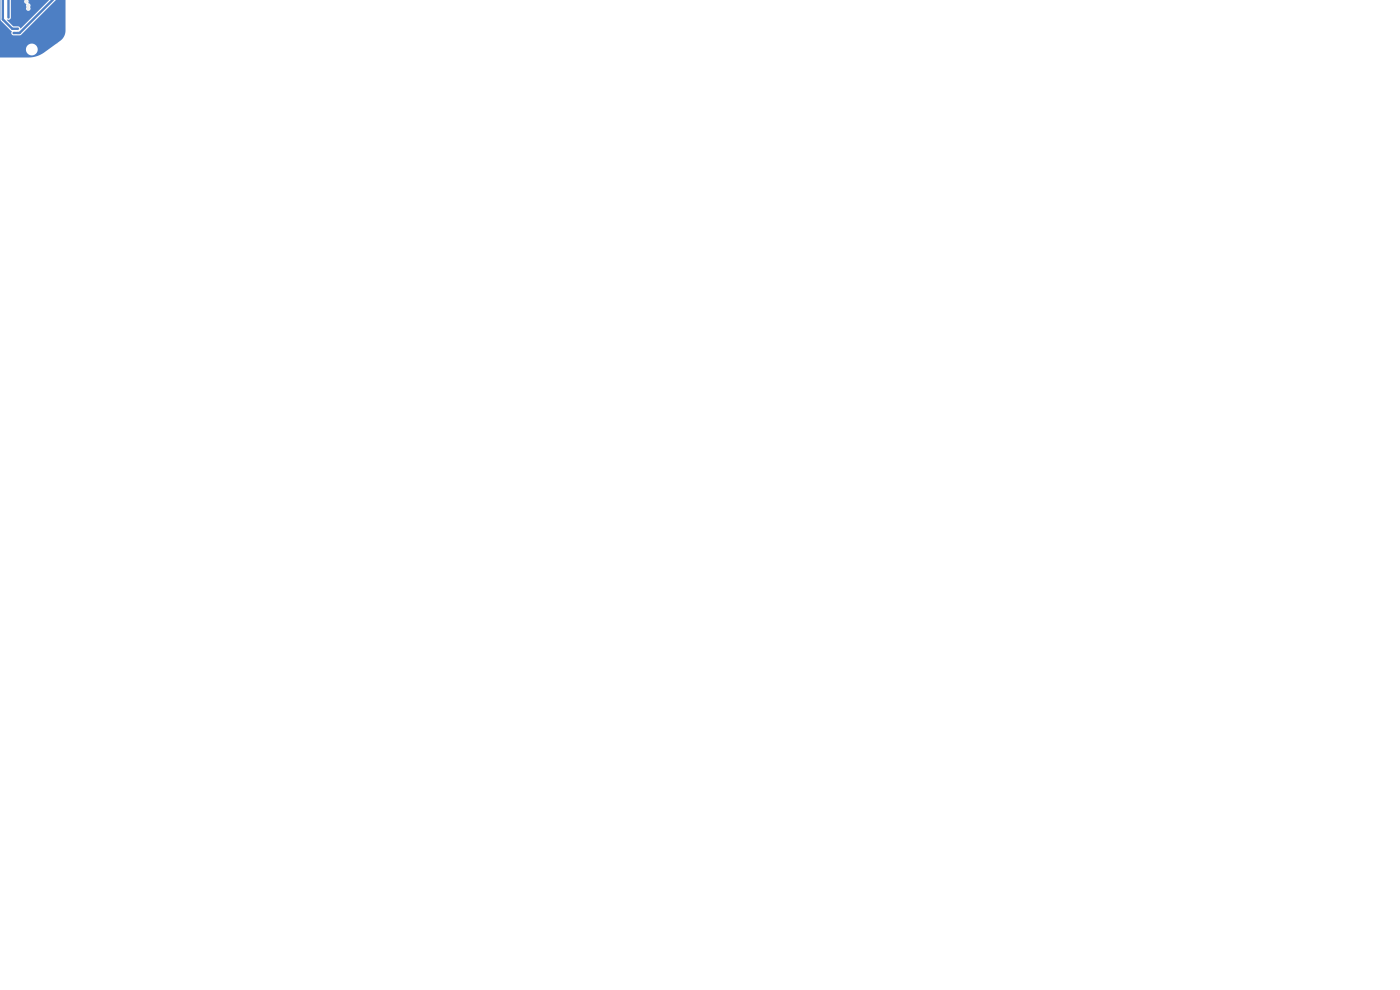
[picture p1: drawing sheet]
<svg xmlns="http://www.w3.org/2000/svg" width="297mm" height="210mm" viewBox="0 0 297 210" stroke-linecap="round" stroke-linejoin="round" font-family="sans-serif">
<g fill="#ececec" stroke="#ececec" stroke-width=".21">
<circle cx="5.6" cy=".3" r=".22"/>
<circle cx="6" cy="1.8" r=".23"/>
<circle cx="6" cy="1.2" r=".23"/>
<circle cx="11.7" cy="1.4" r=".22"/>
<circle cx="4.5" cy="4.7" r=".23"/>
<circle cx="2.8" cy="2.5" r=".22"/>
<circle cx=".6" cy="10.6" r=".22"/>
<circle cx="12" cy="9" r=".22"/>
<circle cx="13" cy="8" r=".22"/>
<circle cx="3.8" cy="6.1" r=".23"/>
<circle cx="1.8" cy="3.7" r=".22"/>
<circle cx="2.9" cy="7" r=".22"/>
<circle cx="3.8" cy="7" r=".23"/>
</g>
<path d="M.6 0v4.1l2 2h1.2M1.8 0v3.7M11.2 0l-7 7h-1.3" fill="none" stroke="#4d7fc4" stroke-width=".51"/>
<path d="M-.1 -.1v5.2v-5.2h14h-2.4l-7.1 6.1-.5-.4h-1.1l-1.3-1.3 .1-.1a.5 .5 0 0 0 .7-.5v-3.4h2.8l.2 .4 .3 .2v.5a.53 .53 0 0 0 0 .8 .53 .53 0 0 0 .8 0 .53 .53 0 0 0 0-.8 .6 .6 0 0 0-.4-.8l.1-.7h-1l.1 .1-.1 .3h-2.8v-.4h10.1h-12.3v4.3l2.4 2.5a.51 .51 0 0 0 .4 .8l1.5-.1 7.8-7.5h1.7v6.6a2.7 2.7 0 0 1-1.2 2.2l-3.3 2.4a5.7 5.7 0 0 1-3.3 1.1h-6.2v-1.6v1.2v-1.2h5.6v.2a1.26 1.26 0 0 0 2 .7 1.26 1.26 0 0 0-.2-2.1 1.26 1.26 0 0 0-1.8 1.2h-5.6v-.3v.5z" fill="#4d7fc4"/>
</svg>
